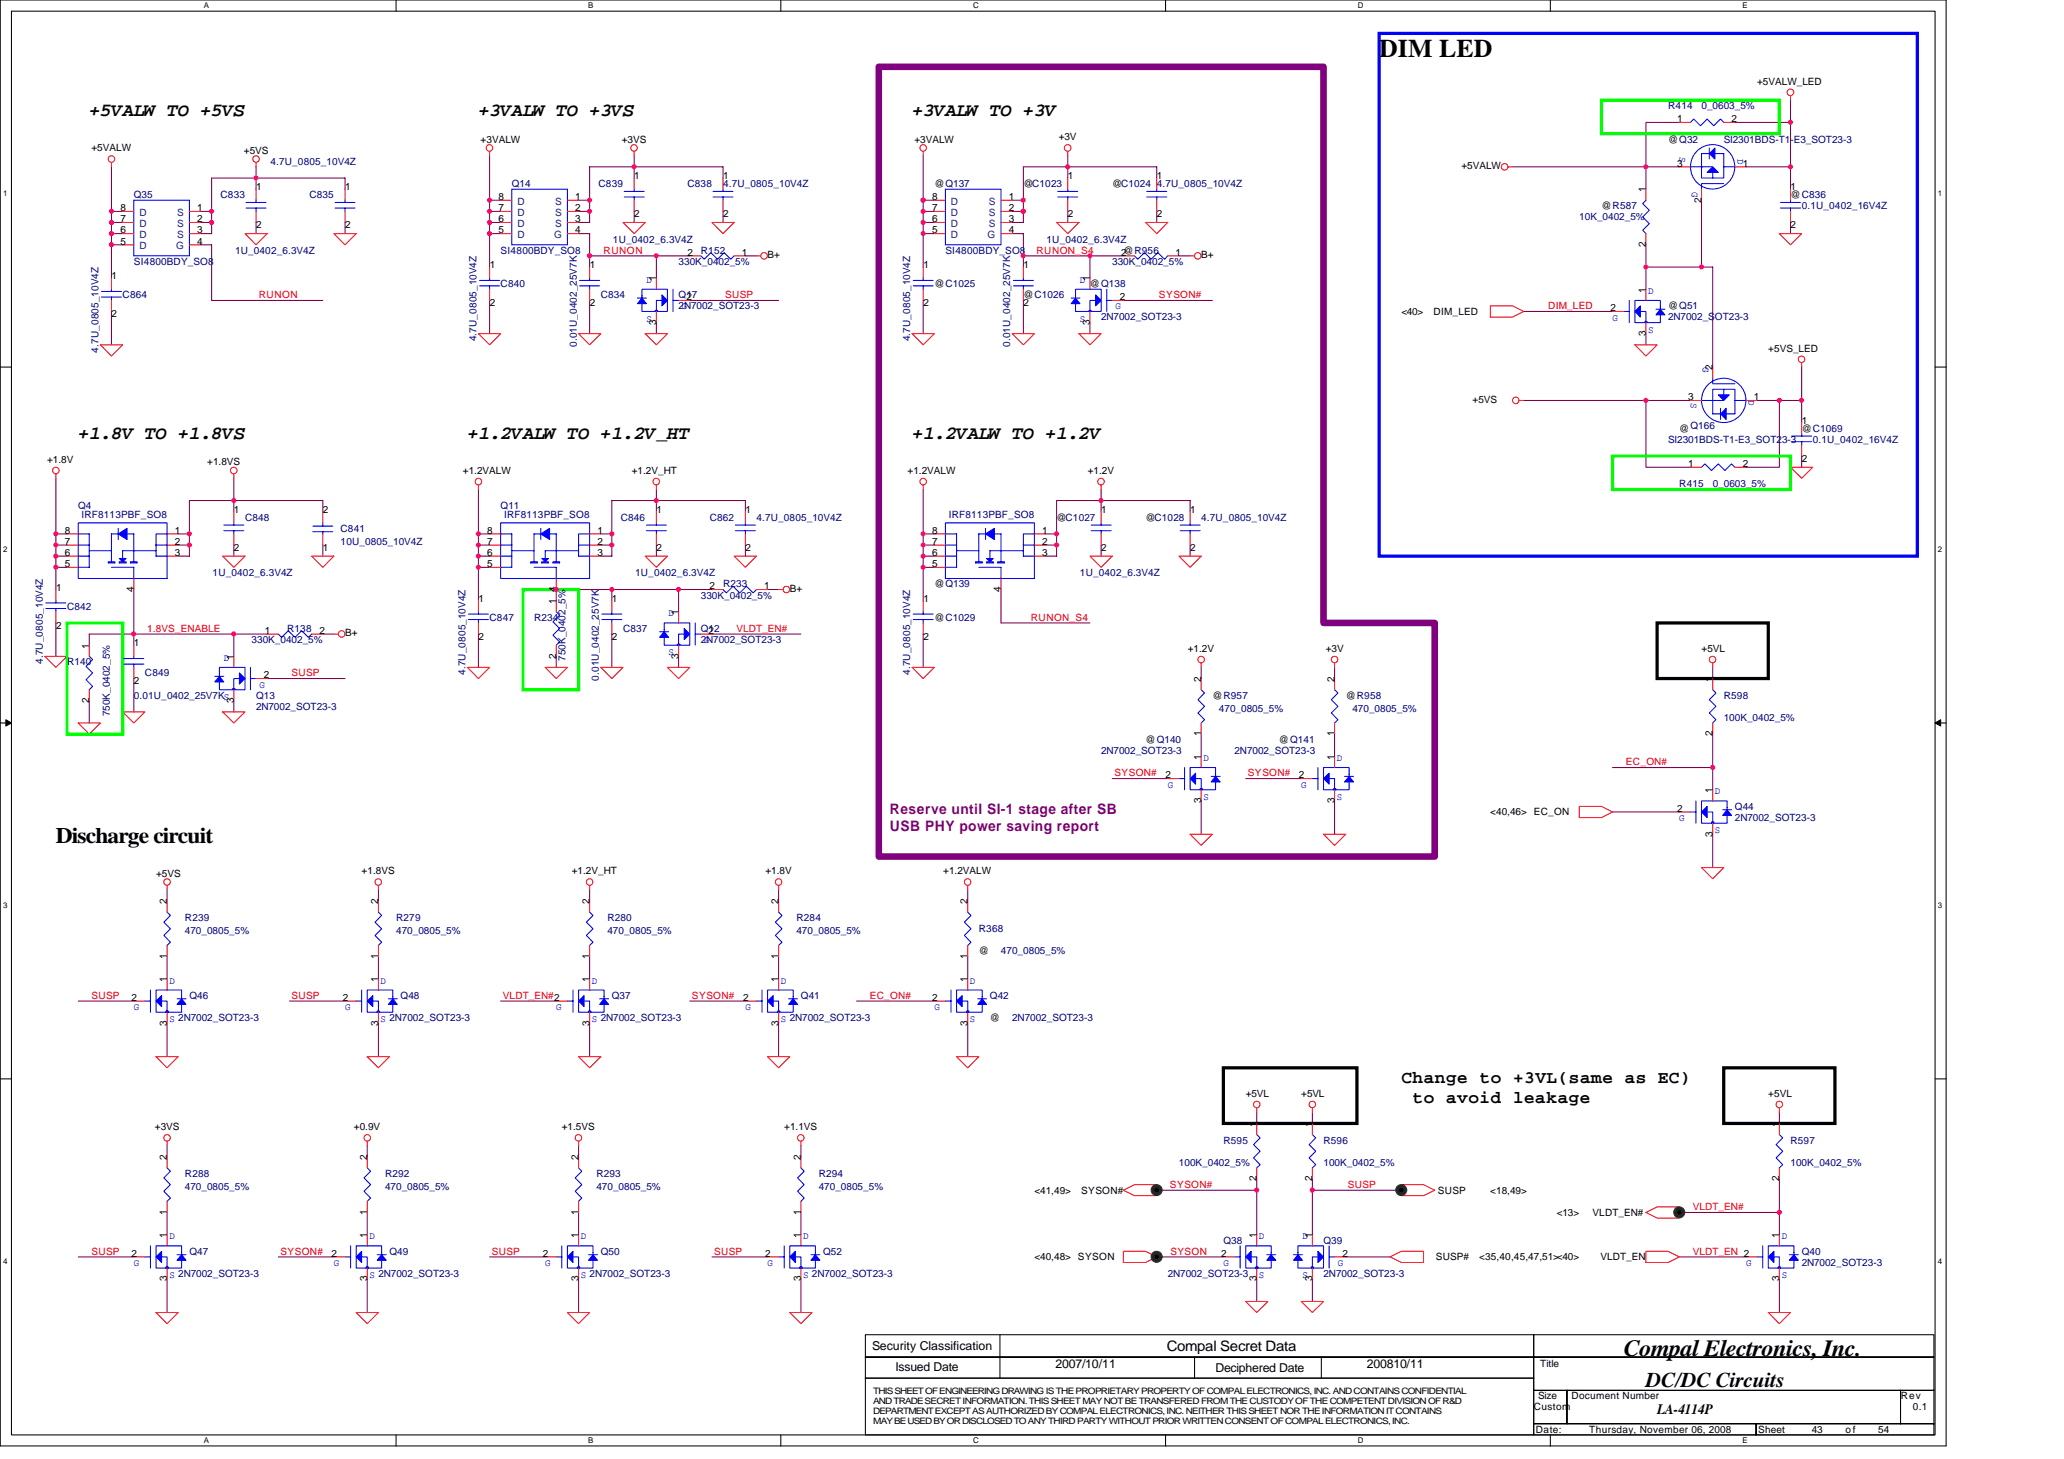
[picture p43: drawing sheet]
<svg xmlns="http://www.w3.org/2000/svg" width="297mm" height="210mm" viewBox="0 0 297 210" stroke-linecap="round" stroke-linejoin="round" font-family="sans-serif">
<defs><g id="words">
<text font-size="3.7" x="198.5" y="8.1">DIM LED</text>
<text font-size="3.3" x="233.7" y="195.1">Compal Electronics, Inc.</text>
<text font-size="3.2" x="8" y="121.3">Discharge circuit</text>
<text font-size="3" x="236.9" y="199.6">DC/DC Circuits</text>
<g font-size="2.7">
<text x="12.8" y="16.7">+5VALW TO +5VS</text>
<text x="68.9" y="16.7">+3VALW TO +3VS</text>
<text x="131.3" y="16.7">+3VALW TO +3V</text>
<text x="11.3" y="63.1">+1.8V TO +1.8VS</text>
<text x="67.3" y="63.1">+1.2VALW TO +1.2V_HT</text>
<text x="131.3" y="63.1">+1.2VALW TO +1.2V</text>
</g>
<g font-size="2.5">
<text x="201.7" y="155.8">Change to +3VL(same as EC)</text>
<text x="203.3" y="158.7">to avoid leakage</text>
</g>
<g font-size="2.1" fill="#800080">
<text x="128.1" y="117.2">Reserve until SI-1 stage after SB</text>
<text x="128.1" y="119.6">USB PHY power saving report</text>
</g>
<g font-size="2.1">
<text x="167.9" y="194.4">Compal Secret Data</text>
<text x="238.5" y="203.5">LA-4114P</text>
</g>
<g font-size="1.8">
<text x="125.5" y="194.2">Security Classification</text>
<text x="128.9" y="197.3">Issued Date</text>
<text x="151.9" y="196.8">2007/10/11</text>
<text x="174.9" y="197.4">Deciphered Date</text>
<text x="196.7" y="196.8">200810/11</text>
</g>
<g font-size="1.4" fill="#000080">
<text x="240.1" y="15.7">R414</text>
<text x="244.9" y="15.7">0_0603_5%</text>
<text x="38.9" y="23.7">4.7U_0805_10V4Z</text>
<text x="248.1" y="20.5">SI2301BDS-T1-E3_SOT23-3</text>
<text x="19.3" y="28.5">Q35</text>
<text x="31.7" y="28.5">C833</text>
<text x="44.5" y="28.5">C835</text>
<text x="73.7" y="26.9">Q14</text>
<text x="86.1" y="26.9">C839</text>
<text x="98.9" y="26.9">C838</text>
<text x="104.1" y="26.9">4.7U_0805_10V4Z</text>
<text x="88.2" y="34.9">1U_0402_6.3V4Z</text>
<text x="150.6" y="34.9">1U_0402_6.3V4Z</text>
<text x="227.3" y="31.7">10K_0402_5%</text>
<text x="259.3" y="30.1">0.1U_0402_16V4Z</text>
<text x="19.3" y="38.1">SI4800BDY_SO8</text>
<text x="33.8" y="36.5">1U_0402_6.3V4Z</text>
<text x="72" y="36.5">SI4800BDY_SO8</text>
<text x="72" y="41.3">C840</text>
<text x="97.7" y="38.1">330K_0402_5%</text>
<text x="100.9" y="36.5">R152</text>
<text x="136.1" y="36.5">SI4800BDY_SO8</text>
<text x="160.1" y="38.1">330K_0402_5%</text>
<text x="17.6" y="42.9">C864</text>
<text x="86.5" y="42.9">C834</text>
<text x="97.7" y="42.9">Q17</text>
<text x="97.7" y="44.5">2N7002_SOT23-3</text>
<text x="158.5" y="46.1">2N7002_SOT23-3</text>
<text x="240.1" y="46.1">2N7002_SOT23-3</text>
<text x="14.2" y="50.7" transform="rotate(-90 14.2 50.7)">4.7U_0805_10V4Z</text>
<text x="68.6" y="49.1" transform="rotate(-90 68.6 49.1)">4.7U_0805_10V4Z</text>
<text x="83" y="49.9" transform="rotate(-90 83 49.9)">0.01U_0402_25V7K</text>
<text x="131" y="49.1" transform="rotate(-90 131 49.1)">4.7U_0805_10V4Z</text>
<text x="145.4" y="49.9" transform="rotate(-90 145.4 49.9)">0.01U_0402_25V7K</text>
<text x="240.1" y="63.7">SI2301BDS-T1-E3_SOT23-3</text>
<text x="260.9" y="63.7">0.1U_0402_16V4Z</text>
<text x="241.7" y="70.1">R415</text>
<text x="246.5" y="70.1">0_0603_5%</text>
<text x="11.3" y="73.3">Q4</text>
<text x="11.7" y="74.6">IRF8113PBF_SO8</text>
<text x="35.3" y="74.9">C848</text>
<text x="49" y="76.5">C841</text>
<text x="72" y="73.3">Q11</text>
<text x="72.5" y="74.6">IRF8113PBF_SO8</text>
<text x="89.3" y="74.9">C846</text>
<text x="102.1" y="74.9">C862</text>
<text x="108.9" y="74.9">4.7U_0805_10V4Z</text>
<text x="136.5" y="74.6">IRF8113PBF_SO8</text>
<text x="172.9" y="74.9">4.7U_0805_10V4Z</text>
<text x="30.6" y="82.9">1U_0402_6.3V4Z</text>
<text x="49" y="78.4">10U_0805_10V4Z</text>
<text x="91.4" y="82.9">1U_0402_6.3V4Z</text>
<text x="155.4" y="82.9">1U_0402_6.3V4Z</text>
<text x="9.6" y="87.7">C842</text>
<text x="70.5" y="89.3">C847</text>
<text x="76.9" y="89.3">R234</text>
<text x="100.9" y="86.1">330K_0402_5%</text>
<text x="104.1" y="84.5">R233</text>
<text x="6.2" y="95.5" transform="rotate(-90 6.2 95.5)">4.7U_0805_10V4Z</text>
<text x="9.6" y="95.7">R140</text>
<text x="36.2" y="92.5">330K_0402_5%</text>
<text x="41.3" y="90.9">R138</text>
<text x="81.4" y="95.1" transform="rotate(-90 81.4 95.1)">750K_0402_5%</text>
<text x="89.7" y="90.9">C837</text>
<text x="100.9" y="90.9">Q12</text>
<text x="100.9" y="92.5">2N7002_SOT23-3</text>
<text x="19.3" y="100.5">0.01U_0402_25V7KS</text>
<text x="20.8" y="97.3">C849</text>
<text x="36.8" y="100.5">Q13</text>
<text x="67" y="97.1" transform="rotate(-90 67 97.1)">4.7U_0805_10V4Z</text>
<text x="86.2" y="97.9" transform="rotate(-90 86.2 97.9)">0.01U_0402_25V7K</text>
<text x="131" y="97.1" transform="rotate(-90 131 97.1)">4.7U_0805_10V4Z</text>
<text x="248.1" y="100.5">R598</text>
<text x="15.8" y="103.1" transform="rotate(-90 15.8 103.1)">750K_0402_5%</text>
<text x="36.8" y="102.1">2N7002_SOT23-3</text>
<text x="175.4" y="102.4">470_0805_5%</text>
<text x="194.6" y="102.4">470_0805_5%</text>
<text x="248.1" y="103.7">100K_0402_5%</text>
<text x="158.5" y="108.5">2N7002_SOT23-3</text>
<text x="177.7" y="108.5">2N7002_SOT23-3</text>
<text x="249.7" y="116.5">Q44</text>
<text x="249.7" y="118.1">2N7002_SOT23-3</text>
<text x="26.6" y="132.5">R239</text>
<text x="26.6" y="134.4">470_0805_5%</text>
<text x="57" y="132.5">R279</text>
<text x="57" y="134.4">470_0805_5%</text>
<text x="87.4" y="132.5">R280</text>
<text x="87.4" y="134.4">470_0805_5%</text>
<text x="114.6" y="132.5">R284</text>
<text x="114.6" y="134.4">470_0805_5%</text>
<text x="140.9" y="134.1">R368</text>
<text x="144.1" y="137.3">470_0805_5%</text>
<text x="27.3" y="143.7">Q46</text>
<text x="57.7" y="143.7">Q48</text>
<text x="88" y="143.7">Q37</text>
<text x="115.3" y="143.7">Q41</text>
<text x="142.5" y="143.7">Q42</text>
<text x="145.7" y="146.9">2N7002_SOT23-3</text>
<text x="169.7" y="167.7">100K_0402_5%</text>
<text x="176.1" y="164.5">R595</text>
<text x="190.5" y="164.5">R596</text>
<text x="190.5" y="167.7">100K_0402_5%</text>
<text x="257.7" y="164.5">R597</text>
<text x="257.7" y="167.7">100K_0402_5%</text>
<text x="26.6" y="169.3">R288</text>
<text x="26.6" y="171.2">470_0805_5%</text>
<text x="55.4" y="169.3">R292</text>
<text x="55.4" y="171.2">470_0805_5%</text>
<text x="85.8" y="169.3">R293</text>
<text x="85.8" y="171.2">470_0805_5%</text>
<text x="117.8" y="169.3">R294</text>
<text x="117.8" y="171.2">470_0805_5%</text>
<text x="176.1" y="178.9">Q38</text>
<text x="190.5" y="178.9">Q39</text>
<text x="27.3" y="180.5">Q47</text>
<text x="56" y="180.5">Q49</text>
<text x="86.5" y="180.5">Q50</text>
<text x="118.5" y="180.5">Q52</text>
<text x="168.1" y="183.7">2N7002_SOT23-3</text>
<text x="190.5" y="183.7">2N7002_SOT23-3</text>
<text x="259.3" y="180.5">Q40</text>
<text x="259.3" y="182.1">2N7002_SOT23-3</text>
</g>
<g font-size="1.4">
<text x="241.4" y="17.6">1</text>
<text x="249.2" y="17.6">2</text>
<text x="252.9" y="12.2">+5VALW_LED</text>
<text x="13.2" y="21.8">+5VALW</text>
<text x="35.1" y="22.1">+5VS</text>
<text x="69.2" y="20.5">+3VALW</text>
<text x="89.5" y="20.5">+3VS</text>
<text x="131.6" y="20.5">+3VALW</text>
<text x="152.4" y="20.2">+3V</text>
<text x="240.1" y="20.5">@Q32</text>
<text x="241.4" y="24">3</text>
<text x="250.8" y="24">1</text>
<text x="36.9" y="27.4">1</text>
<text x="49.7" y="27.4">1</text>
<text x="71.7" y="28.8">8</text>
<text x="82.8" y="28.8">1</text>
<text x="91.3" y="25.8">1</text>
<text x="104.1" y="25.8">1</text>
<text x="134.1" y="28.8">8</text>
<text x="134.5" y="26.9">@Q137</text>
<text x="145.2" y="28.8">1</text>
<text x="147.3" y="26.9">@C1023</text>
<text x="153.7" y="25.8">1</text>
<text x="160.1" y="26.9">@C1024 4.7U_0805_10V4Z</text>
<text x="166.5" y="25.8">1</text>
<text x="210.3" y="24.3">+5VALW</text>
<text x="236.9" y="27.7" transform="rotate(-90 236.9 27.7)">1</text>
<text x="244.9" y="29.1" transform="rotate(-90 244.9 29.1)">2</text>
<text x="257.7" y="28.5">@C836</text>
<text x="257.7" y="27.4">1</text>
<text x="17.3" y="30.4">8</text>
<text x="17.3" y="32">7</text>
<text x="17.3" y="33.6">6</text>
<text x="17.3" y="35.2">5</text>
<text x="28.4" y="30.4">1</text>
<text x="28.4" y="32">2</text>
<text x="28.4" y="33.6">3</text>
<text x="28.4" y="35.2">4</text>
<text x="36.9" y="32.8">2</text>
<text x="49.7" y="32.8">2</text>
<text x="71.7" y="30.4">7</text>
<text x="71.7" y="32">6</text>
<text x="71.7" y="33.6">5</text>
<text x="82.8" y="30.4">2</text>
<text x="82.8" y="32">3</text>
<text x="82.8" y="33.6">4</text>
<text x="91.3" y="31.2">2</text>
<text x="104.1" y="31.2">2</text>
<text x="134.1" y="30.4">7</text>
<text x="134.1" y="32">6</text>
<text x="134.1" y="33.6">5</text>
<text x="145.2" y="33.6">4</text>
<text x="145.2" y="30.4">2</text>
<text x="145.2" y="32">3</text>
<text x="153.7" y="31.2">2</text>
<text x="166.5" y="31.2">2</text>
<text x="230.5" y="30.1">@R587</text>
<text x="236.9" y="35.5" transform="rotate(-90 236.9 35.5)">2</text>
<text x="257.7" y="32.8">2</text>
<text x="16.1" y="40.2">1</text>
<text x="70.5" y="38.6">1</text>
<text x="84.9" y="38.6">1</text>
<text x="94.4" y="40.5" transform="rotate(-90 94.4 40.5)">1</text>
<text x="98.9" y="36.8">2</text>
<text x="106.8" y="36.8">1</text>
<text x="110.5" y="37.1">B+</text>
<text x="132.9" y="38.6">1</text>
<text x="134.5" y="41.3">@C1025</text>
<text x="147.3" y="38.6">1</text>
<text x="156.8" y="40.5" transform="rotate(-90 156.8 40.5)">1</text>
<text x="156.9" y="41.3">@Q138</text>
<text x="161.4" y="36.8">2@R956</text>
<text x="169.2" y="36.8">1</text>
<text x="172.9" y="37.1">B+</text>
<text x="16.1" y="45.6">2</text>
<text x="70.5" y="44">2</text>
<text x="84.9" y="44">2</text>
<text x="94.4" y="46.7" transform="rotate(-90 94.4 46.7)">3</text>
<text x="98.8" y="43.2">2</text>
<text x="132.9" y="44">2</text>
<text x="147.3" y="42.9">@C1026</text>
<text x="147.3" y="44">2</text>
<text x="156.8" y="46.7" transform="rotate(-90 156.8 46.7)">3</text>
<text x="161.2" y="43.2">2</text>
<text x="201.7" y="45.3">&lt;40&gt;</text>
<text x="206.3" y="45.3">DIM_LED</text>
<text x="231.8" y="44.8">2</text>
<text x="236.9" y="42.1" transform="rotate(-90 236.9 42.1)">1</text>
<text x="240.1" y="44.5">@Q51</text>
<text x="236.9" y="48.3" transform="rotate(-90 236.9 48.3)">3</text>
<text x="246.5" y="53.3" transform="rotate(-90 246.5 53.3)">2</text>
<text x="254.5" y="50.6">+5VS_LED</text>
<text x="211.9" y="58">+5VS</text>
<text x="242.9" y="57.6">3</text>
<text x="252.4" y="57.6">1</text>
<text x="241.7" y="62.1">@Q166</text>
<text x="259.3" y="62.1">@C1069</text>
<text x="259.3" y="61">1</text>
<text x="6.8" y="66.6">+1.8V</text>
<text x="29.8" y="66.9">+1.8VS</text>
<text x="66.6" y="68.2">+1.2VALW</text>
<text x="90.9" y="68.2">+1.2V_HT</text>
<text x="130.6" y="68.2">+1.2VALW</text>
<text x="156.5" y="68.2">+1.2V</text>
<text x="242.9" y="67.2">1</text>
<text x="250.8" y="67.2">2</text>
<text x="259.3" y="66.4">2</text>
<text x="9.3" y="76.8">8</text>
<text x="25.2" y="76.8">1</text>
<text x="33.7" y="73.8">1</text>
<text x="46.5" y="73.8">2</text>
<text x="70.1" y="76.8">8</text>
<text x="86" y="76.8">1</text>
<text x="94.5" y="73.8">1</text>
<text x="107.3" y="73.8">1</text>
<text x="134.1" y="76.8">8</text>
<text x="150" y="76.8">1</text>
<text x="152.1" y="74.9">@C1027</text>
<text x="158.5" y="73.8">1</text>
<text x="164.9" y="74.9">@C1028</text>
<text x="171.3" y="73.8">1</text>
<text x="9.3" y="80">6</text>
<text x="9.3" y="81.6">5</text>
<text x="9.3" y="78.4">7</text>
<text x="25.2" y="80">3</text>
<text x="25.2" y="78.4">2</text>
<text x="33.7" y="79.2">2</text>
<text x="46.5" y="79.2">1</text>
<text x="70.1" y="80">6</text>
<text x="70.1" y="81.6">5</text>
<text x="70.1" y="78.4">7</text>
<text x="86" y="80">3</text>
<text x="86" y="78.4">2</text>
<text x="94.5" y="79.2">2</text>
<text x="107.3" y="79.2">2</text>
<text x="134.1" y="80">6</text>
<text x="134.1" y="81.6">5</text>
<text x="134.1" y="78.4">7</text>
<text x="150" y="80">3</text>
<text x="150" y="78.4">2</text>
<text x="158.5" y="79.2">2</text>
<text x="171.3" y="79.2">2</text>
<text x="8.1" y="85">1</text>
<text x="19.2" y="85.2" transform="rotate(-90 19.2 85.2)">4</text>
<text x="68.9" y="86.6">1</text>
<text x="80" y="86.9" transform="rotate(-90 80 86.9)">1</text>
<text x="80" y="85.2" transform="rotate(-90 80 85.2)">4</text>
<text x="88.1" y="86.6">1</text>
<text x="97.6" y="88.5" transform="rotate(-90 97.6 88.5)">1</text>
<text x="102.1" y="84.8">2</text>
<text x="110" y="84.8">1</text>
<text x="113.7" y="85.2">B+</text>
<text x="132.9" y="86.6">1</text>
<text x="134.5" y="84.5">@Q139</text>
<text x="134.5" y="89.3">@C1029</text>
<text x="144" y="85.2" transform="rotate(-90 144 85.2)">4</text>
<text x="8.1" y="90.4">2</text>
<text x="12.8" y="93.3" transform="rotate(-90 12.8 93.3)">1</text>
<text x="19.3" y="93">1</text>
<text x="33.6" y="94.9" transform="rotate(-90 33.6 94.9)">1</text>
<text x="38.1" y="91.2">1</text>
<text x="46" y="91.2">2</text>
<text x="49.7" y="91.5">B+</text>
<text x="68.9" y="92">2</text>
<text x="80" y="94.7" transform="rotate(-90 80 94.7)">2</text>
<text x="88.1" y="92">2</text>
<text x="97.6" y="94.7" transform="rotate(-90 97.6 94.7)">3</text>
<text x="102" y="91.2">2</text>
<text x="132.9" y="92">2</text>
<text x="170.9" y="93.8">+1.2V</text>
<text x="190.8" y="93.8">+3V</text>
<text x="244.9" y="93.8">+5VL</text>
<text x="12.8" y="101.2" transform="rotate(-90 12.8 101.2)">2</text>
<text x="19.3" y="98.4">2</text>
<text x="33.6" y="101.2" transform="rotate(-90 33.6 101.2)">3</text>
<text x="38" y="97.6">2</text>
<text x="172.8" y="98.1" transform="rotate(-90 172.8 98.1)">2</text>
<text x="174.5" y="100.5">@R957</text>
<text x="192" y="98.1" transform="rotate(-90 192 98.1)">2</text>
<text x="193.7" y="100.5">@R958</text>
<text x="246.5" y="98.1" transform="rotate(-90 246.5 98.1)">1</text>
<text x="164.9" y="106.9">@Q140</text>
<text x="172.8" y="105.9" transform="rotate(-90 172.8 105.9)">1</text>
<text x="184.1" y="106.9">@Q141</text>
<text x="192" y="105.9" transform="rotate(-90 192 105.9)">1</text>
<text x="246.5" y="105.9" transform="rotate(-90 246.5 105.9)">2</text>
<text x="167.7" y="112">2</text>
<text x="172.8" y="109.3" transform="rotate(-90 172.8 109.3)">1</text>
<text x="186.9" y="112">2</text>
<text x="192" y="109.3" transform="rotate(-90 192 109.3)">1</text>
<text x="172.8" y="115.5" transform="rotate(-90 172.8 115.5)">3</text>
<text x="192" y="115.5" transform="rotate(-90 192 115.5)">3</text>
<text x="214.5" y="117.3">&lt;40,46&gt; EC_ON</text>
<text x="241.4" y="116.8">2</text>
<text x="246.5" y="114.1" transform="rotate(-90 246.5 114.1)">1</text>
<text x="52" y="125.8">+1.8VS</text>
<text x="82.3" y="125.8">+1.2V_HT</text>
<text x="110.1" y="125.8">+1.8V</text>
<text x="135.7" y="125.8">+1.2VALW</text>
<text x="246.5" y="120.4" transform="rotate(-90 246.5 120.4)">3</text>
<text x="22.5" y="126.1">+5VS</text>
<text x="24" y="130.1" transform="rotate(-90 24 130.1)">2</text>
<text x="54.4" y="130.1" transform="rotate(-90 54.4 130.1)">2</text>
<text x="84.8" y="130.1" transform="rotate(-90 84.8 130.1)">2</text>
<text x="112" y="130.1" transform="rotate(-90 112 130.1)">2</text>
<text x="139.3" y="130.1" transform="rotate(-90 139.3 130.1)">2</text>
<text x="24" y="137.9" transform="rotate(-90 24 137.9)">1</text>
<text x="54.4" y="137.9" transform="rotate(-90 54.4 137.9)">1</text>
<text x="84.8" y="137.9" transform="rotate(-90 84.8 137.9)">1</text>
<text x="112" y="137.9" transform="rotate(-90 112 137.9)">1</text>
<text x="139.3" y="137.9" transform="rotate(-90 139.3 137.9)">1</text>
<text x="140.9" y="137.3">@</text>
<text x="18.9" y="144">2</text>
<text x="24" y="141.3" transform="rotate(-90 24 141.3)">1</text>
<text x="49.3" y="144">2</text>
<text x="54.4" y="141.3" transform="rotate(-90 54.4 141.3)">1</text>
<text x="84.8" y="141.3" transform="rotate(-90 84.8 141.3)">1</text>
<text x="106.9" y="144">2</text>
<text x="112" y="141.3" transform="rotate(-90 112 141.3)">1</text>
<text x="134.1" y="144">2</text>
<text x="139.3" y="141.3" transform="rotate(-90 139.3 141.3)">1</text>
<text x="24" y="147.6" transform="rotate(-90 24 147.6)">3</text>
<text x="54.4" y="147.6" transform="rotate(-90 54.4 147.6)">3</text>
<text x="84.8" y="147.6" transform="rotate(-90 84.8 147.6)">3</text>
<text x="112" y="147.6" transform="rotate(-90 112 147.6)">3</text>
<text x="139.3" y="147.6" transform="rotate(-90 139.3 147.6)">3</text>
<text x="142.5" y="146.9">@</text>
<text x="179.3" y="157.8">+5VL</text>
<text x="187.3" y="157.8">+5VL</text>
<text x="254.5" y="157.8">+5VL</text>
<text x="22.3" y="162.6">+3VS</text>
<text x="24" y="166.9" transform="rotate(-90 24 166.9)">2</text>
<text x="50.9" y="162.6">+0.9V</text>
<text x="52.8" y="166.9" transform="rotate(-90 52.8 166.9)">2</text>
<text x="80.9" y="162.6">+1.5VS</text>
<text x="83.2" y="166.9" transform="rotate(-90 83.2 166.9)">2</text>
<text x="112.9" y="162.6">+1.1VS</text>
<text x="115.2" y="166.9" transform="rotate(-90 115.2 166.9)">2</text>
<text x="180.8" y="162.1" transform="rotate(-90 180.8 162.1)">1</text>
<text x="188.8" y="162.1" transform="rotate(-90 188.8 162.1)">1</text>
<text x="256" y="162.1" transform="rotate(-90 256 162.1)">1</text>
<text x="148.9" y="171.7">&lt;41,49&gt;</text>
<text x="155.6" y="171.7">SYSON#</text>
<text x="180.8" y="169.9" transform="rotate(-90 180.8 169.9)">2</text>
<text x="188.8" y="169.9" transform="rotate(-90 188.8 169.9)">2</text>
<text x="206.9" y="171.7">SUSP</text>
<text x="214.5" y="171.7">&lt;18,49&gt;</text>
<text x="256" y="169.9" transform="rotate(-90 256 169.9)">2</text>
<text x="24" y="178.1" transform="rotate(-90 24 178.1)">1</text>
<text x="24" y="174.8" transform="rotate(-90 24 174.8)">1</text>
<text x="52.8" y="178.1" transform="rotate(-90 52.8 178.1)">1</text>
<text x="52.8" y="174.8" transform="rotate(-90 52.8 174.8)">1</text>
<text x="83.2" y="178.1" transform="rotate(-90 83.2 178.1)">1</text>
<text x="83.2" y="174.8" transform="rotate(-90 83.2 174.8)">1</text>
<text x="115.2" y="178.1" transform="rotate(-90 115.2 178.1)">1</text>
<text x="115.2" y="174.8" transform="rotate(-90 115.2 174.8)">1</text>
<text x="180.8" y="178.1" transform="rotate(-90 180.8 178.1)">1</text>
<text x="188.8" y="178.1" transform="rotate(-90 188.8 178.1)">1</text>
<text x="224.1" y="174.9">&lt;13&gt;</text>
<text x="229.2" y="174.9">VLDT_EN#</text>
<text x="256" y="178.1" transform="rotate(-90 256 178.1)">1</text>
<text x="18.9" y="180.8">2</text>
<text x="24" y="184.4" transform="rotate(-90 24 184.4)">3</text>
<text x="47.7" y="180.8">2</text>
<text x="52.8" y="184.4" transform="rotate(-90 52.8 184.4)">3</text>
<text x="78.1" y="180.8">2</text>
<text x="83.2" y="184.4" transform="rotate(-90 83.2 184.4)">3</text>
<text x="110.1" y="180.8">2</text>
<text x="115.2" y="184.4" transform="rotate(-90 115.2 184.4)">3</text>
<text x="148.9" y="181.3">&lt;40,48&gt; SYSON</text>
<text x="175.7" y="180.8">2</text>
<text x="180.8" y="184.4" transform="rotate(-90 180.8 184.4)">3</text>
<text x="188.8" y="184.4" transform="rotate(-90 188.8 184.4)">3</text>
<text x="193.2" y="180.8">2</text>
<text x="206.6" y="181.3">SUSP#</text>
<text x="212.9" y="181.3">&lt;35,40,45,47,51&gt;&lt;40&gt;</text>
<text x="230.3" y="181.3">VLDT_EN</text>
<text x="256" y="184.4" transform="rotate(-90 256 184.4)">3</text>
<text x="221.7" y="196.7">Title</text>
<text x="220.7" y="202.9">Custom</text>
<text x="221.4" y="201.3">Size</text>
<text x="226.2" y="201.3">Document Number</text>
<text x="273.6" y="201.3">Rev</text>
<text x="275.3" y="202.9">0.1</text>
<text x="221" y="206.1">Date:</text>
<text x="228.7" y="206.1">Thursday, November 06, 2008</text>
<text x="253" y="206.1">Sheet</text>
<text x="260.7" y="206.1">43</text>
<text x="265.6" y="206.1">of</text>
<text x="270.3" y="206.1">54</text>
</g>
<g font-size="1.4" fill="#00f">
<text x="241.7" y="22.6" transform="rotate(90 241.7 22.6)">S</text>
<text x="250.1" y="22.9" transform="rotate(90 250.1 22.9)">D</text>
<text x="243.5" y="27.7" transform="rotate(90 243.5 27.7)">G</text>
<text x="93" y="40.7">D</text>
<text x="155.4" y="40.7">D</text>
<text x="93" y="46.3">S</text>
<text x="98.1" y="44.5">G</text>
<text x="155.4" y="46.3">S</text>
<text x="160.5" y="44.5">G</text>
<text x="232.1" y="46.1">G</text>
<text x="237.2" y="42.3">D</text>
<text x="237.2" y="47.9">S</text>
<text x="245.1" y="52.8" transform="rotate(90 245.1 52.8)">G</text>
<text x="243.3" y="57.9" transform="rotate(90 243.3 57.9)">S</text>
<text x="251.6" y="57.6" transform="rotate(90 251.6 57.6)">D</text>
<text x="96.2" y="88.7">D</text>
<text x="32.2" y="95.1">D</text>
<text x="96.2" y="94.3">S</text>
<text x="101.3" y="92.5">G</text>
<text x="37.3" y="98.9">G</text>
<text x="168.1" y="113.3">G</text>
<text x="173.2" y="109.5">D</text>
<text x="187.3" y="113.3">G</text>
<text x="192.4" y="109.5">D</text>
<text x="173.2" y="115.1">S</text>
<text x="192.4" y="115.1">S</text>
<text x="241.7" y="118.1">G</text>
<text x="246.8" y="114.3">D</text>
<text x="246.8" y="119.9">S</text>
<text x="24.4" y="141.5">D</text>
<text x="54.8" y="141.5">D</text>
<text x="85.2" y="141.5">D</text>
<text x="112.4" y="141.5">D</text>
<text x="139.6" y="141.5">D</text>
<text x="19.3" y="145.3">G</text>
<text x="24.4" y="147.1">S 2N7002_SOT23-3</text>
<text x="49.7" y="145.3">G</text>
<text x="54.8" y="147.1">S 2N7002_SOT23-3</text>
<text x="80" y="145.3">G</text>
<text x="85.2" y="147.1">S 2N7002_SOT23-3</text>
<text x="107.3" y="145.3">G</text>
<text x="112.4" y="147.1">S 2N7002_SOT23-3</text>
<text x="134.5" y="145.3">G</text>
<text x="139.6" y="147.1">S</text>
<text x="24.4" y="178.3">D</text>
<text x="53.2" y="178.3">D</text>
<text x="83.6" y="178.3">D</text>
<text x="115.6" y="178.3">D</text>
<text x="181.2" y="178.3">D</text>
<text x="187.4" y="178.3">D</text>
<text x="256.4" y="178.3">D</text>
<text x="19.3" y="182.1">G</text>
<text x="24.4" y="183.9">S 2N7002_SOT23-3</text>
<text x="48" y="182.1">G</text>
<text x="53.2" y="183.9">S 2N7002_SOT23-3</text>
<text x="78.5" y="182.1">G</text>
<text x="83.6" y="183.9">S 2N7002_SOT23-3</text>
<text x="110.5" y="182.1">G</text>
<text x="115.6" y="183.9">S 2N7002_SOT23-3</text>
<text x="176.1" y="182.1">G</text>
<text x="181.2" y="183.9">S</text>
<text x="187.4" y="183.9">S</text>
<text x="192.5" y="182.1">G</text>
<text x="251.3" y="182.1">G</text>
<text x="256.4" y="183.9">S</text>
</g>
<g font-size="1.4" fill="#004080">
<text x="74.5" y="29.5">D</text>
<text x="79.9" y="29.5">S</text>
<text x="136.9" y="29.5">D</text>
<text x="142.3" y="29.5">S</text>
<text x="20.1" y="31.1">D</text>
<text x="20.1" y="32.7">D</text>
<text x="20.1" y="34.3">D</text>
<text x="20.1" y="35.9">D</text>
<text x="25.3" y="35.9">G</text>
<text x="25.5" y="31.1">S</text>
<text x="25.5" y="32.7">S</text>
<text x="25.5" y="34.3">S</text>
<text x="74.5" y="31.1">D</text>
<text x="74.5" y="32.7">D</text>
<text x="74.5" y="34.3">D</text>
<text x="79.7" y="34.3">G</text>
<text x="79.9" y="31.1">S</text>
<text x="79.9" y="32.7">S</text>
<text x="136.9" y="31.1">D</text>
<text x="136.9" y="32.7">D</text>
<text x="136.9" y="34.3">D</text>
<text x="142.1" y="34.3">G</text>
<text x="142.3" y="31.1">S</text>
<text x="142.3" y="32.7">S</text>
</g>
<g font-size="1.4" fill="#f00">
<text x="86.9" y="36.5">RUNON</text>
<text x="149.2" y="36.5">RUNON_S4</text>
<text x="37.2" y="42.9">RUNON</text>
<text x="104.4" y="42.9">SUSP</text>
<text x="166.8" y="42.9">SYSON#</text>
<text x="222.8" y="44.5">DIM_LED</text>
<text x="148.4" y="89.3">RUNON_S4</text>
<text x="21.2" y="90.9">1.8VS_ENABLE</text>
<text x="106" y="90.9">VLDT_EN#</text>
<text x="42" y="97.3">SUSP</text>
<text x="160.4" y="111.7">SYSON#</text>
<text x="179.6" y="111.7">SYSON#</text>
<text x="234" y="110.1">EC_ON#</text>
<text x="13.2" y="143.7">SUSP</text>
<text x="42" y="143.7">SUSP</text>
<text x="72.4" y="143.7">VLDT_EN#2</text>
<text x="99.6" y="143.7">SYSON#</text>
<text x="125.2" y="143.7">EC_ON#</text>
<text x="168.4" y="170.9">SYSON#</text>
<text x="194" y="170.9">SUSP</text>
<text x="243.6" y="174.1">VLDT_EN#</text>
<text x="13.2" y="180.5">SUSP</text>
<text x="40.4" y="180.5">SYSON#</text>
<text x="70.8" y="180.5">SUSP</text>
<text x="102.8" y="180.5">SUSP</text>
<text x="168.4" y="180.5">SYSON</text>
<text x="243.6" y="180.5">VLDT_EN 2</text>
</g>
<g font-size="1.3">
<text x="125.7" y="200.5">THIS SHEET OF ENGINEERING DRAWING IS THE PROPRIETARY PROPERTY OF COMPAL ELECTRONICS, INC. AND CONTAINS CONFIDENTIAL</text>
<text x="125.7" y="202">AND TRADE SECRET INFORMATION. THIS SHEET MAY NOT BE TRANSFERED FROM THE CUSTODY OF THE COMPETENT DIVISION OF R&amp;D</text>
<text x="125.7" y="203.5">DEPARTMENT EXCEPT AS AUTHORIZED BY COMPAL ELECTRONICS, INC. NEITHER THIS SHEET NOR THE INFORMATION IT CONTAINS</text>
<text x="125.7" y="204.9">MAY BE USED BY OR DISCLOSED TO ANY THIRD PARTY WITHOUT PRIOR WRITTEN CONSENT OF COMPAL ELECTRONICS, INC.</text>
</g>
<g font-size="1.1">
<text x="29.3" y="1.2">A</text>
<text x="84.7" y="1.2">B</text>
<text x="140" y="1.2">C</text>
<text x="195.4" y="1.2">D</text>
<text x="250.8" y="1.2">E</text>
<text x=".4" y="28.2">1</text>
<text x="278.9" y="28.2">1</text>
<text x=".4" y="79.4">2</text>
<text x="278.9" y="79.4">2</text>
<text x=".4" y="130.6">3</text>
<text x="278.9" y="130.6">3</text>
<text x=".4" y="181.8">4</text>
<text x="278.9" y="181.8">4</text>
<text x="29.3" y="207.6">A</text>
<text x="84.7" y="207.6">B</text>
<text x="140" y="207.6">C</text>
<text x="195.4" y="207.6">D</text>
<text x="250.8" y="207.6">E</text>
</g>
</g></defs>
<path d="M0 0h280.1v208h-280.1zM1.6 1.6h276.9v204.8h-276.9z" fill="none" stroke="#000" stroke-width=".15"/>
<g fill="#fff">
<path d="M29.3 .2h.8v1.2h-.8z"/>
<path d="M29.3 206.6h.8v1.3h-.8z"/>
</g>
<path d="M57 0v1.6M57 206.4v1.6" fill="none" stroke="#000" stroke-width=".15"/>
<g fill="#fff">
<path d="M84.7 .2h.7v1.2h-.7z"/>
<path d="M84.7 206.6h.7v1.3h-.7z"/>
</g>
<path d="M112.4 0v1.6M112.4 206.4v1.6" fill="none" stroke="#000" stroke-width=".15"/>
<g fill="#fff">
<path d="M140 .2h.8v1.2h-.8z"/>
<path d="M140 206.6h.8v1.3h-.8z"/>
</g>
<path d="M167.7 0v1.6M167.7 206.4v1.6" fill="none" stroke="#000" stroke-width=".15"/>
<g fill="#fff">
<path d="M195.4 .2h.8v1.2h-.8z"/>
<path d="M195.4 206.6h.8v1.3h-.8z"/>
</g>
<path d="M223.1 0v1.6M223.1 206.4v1.6" fill="none" stroke="#000" stroke-width=".15"/>
<g fill="#fff">
<path d="M250.8 .2h.7v1.2h-.7z"/>
<path d="M250.8 206.6h.7v1.3h-.7z"/>
<path d="M.4 27.2h.7v1.3h-.7z"/>
<path d="M278.9 27.2h.6v1.3h-.6z"/>
<path d="M.4 78.4h.7v1.3h-.7z"/>
<path d="M278.9 78.4h.6v1.3h-.6z"/>
</g>
<path d="M0 52.8h1.6M278.5 52.8h1.6" fill="none" stroke="#000" stroke-width=".15"/>
<g fill="#fff">
<path d="M.4 129.6h.7v1.3h-.7z"/>
<path d="M278.9 129.6h.6v1.3h-.6z"/>
</g>
<path d="M0 104h1.6M278.5 104h1.6" fill="none" stroke="#000" stroke-width=".15"/>
<path d="M.8 103.5l.8 .5-.8 .5zM278.5 104l.8-.5v1z" fill="#000" stroke="#000" stroke-width=".14"/>
<g fill="#fff">
<path d="M.4 180.8h.7v1.3h-.7z"/>
<path d="M278.9 180.8h.6v1.3h-.6z"/>
</g>
<g fill="none" stroke="#000" stroke-width=".15">
<path d="M0 155.2h1.6M278.5 155.2h1.6M124.5 192h96.2v3.2h-96.2zM124.5 195.2h96.2v3.1h-96.2zM124.5 198.3h96.2v8.1h-96.2zM143.9 192v6.3M171.9 195.2v3.1M190.2 195.2v3.1M220.7 192h57.6v3.2h-57.6zM220.7 195.2h57.6v4.8h-57.6zM220.7 200h4.8v4.8h-4.8zM220.7 204.8h32v1.6h-32z"/>
<path d="M225.5 200h48v4.8h-48zM252.7 204.8h25.6v1.6h-25.6zM273.5 200h4.8v4.8h-4.8z"/>
</g>
<g fill="none" stroke="#800040" stroke-width=".15">
<path d="M241.7 17.6h-4.8v9.6M257.7 14.4v3.2h-8M257.7 17.6v9.6M16 24v16M16 33.6h1.6M16 30.4h1.6M16 35.2h1.6M16 32h1.6M28.8 35.2h1.7v8h16M28.8 30.4h1.7M28.8 32h1.7M36.8 24v3.2"/>
<path d="M36.8 32v1.6M49.7 27.2v-1.6h-19.2v8h-1.7M49.7 32v1.6M70.5 33.6h1.5M70.5 30.4h1.5M70.5 32h1.5M70.5 22.4v16M70.5 28.8h1.5M83.3 33.6h1.6v4.8M83.3 30.4h1.6M83.3 28.8h1.6M84.9 36.8h14.4"/>
<path d="M91.3 22.4v3.2M91.3 30.4v1.6M94.5 36.8v3.2M104.1 25.6v-1.6h-19.2v8h-1.6M104.1 30.4v1.6M107.3 36.8h1.6M132.9 33.6h1.6M132.9 30.4h1.6M132.9 32h1.6M132.9 28.8h1.6M132.9 22.4v16M145.7 33.6h1.6v4.8"/>
<path d="M145.7 30.4h1.6M145.7 28.8h1.6M147.3 36.8h14.4M153.7 22.4v3.2M153.7 30.4v1.6M156.9 36.8v3.2M166.5 25.6v-1.6h-19.2v8h-1.6M166.5 30.4v1.6M169.7 36.8h1.6M217.7 24h24M236.9 35.2v3.2h8M236.9 38.4v3.2"/>
<path d="M244.9 38.4h1.6v14.4M244.9 28.8v9.6M251.3 24h6.4M257.7 32v1.6M16 44.8v4.8M70.5 43.2v4.8M84.9 43.2v4.8M94.5 46.4v1.6M99.3 43.2h12.8M132.9 43.2v4.8M147.3 43.2v4.8M156.9 46.4v1.6"/>
<path d="M161.7 43.2h12.8M219.3 57.6h17.6v9.6h6.4M219.3 44.8h12.8M236.9 48v1.6M236.9 57.6h6.4M252.9 57.6h3.2v9.6h-4.8M256.1 57.6h3.2M259.3 52.8v8M8 76.8h1.6M8 78.4h1.6M8 68.8v16M25.7 76.8h1.6"/>
<path d="M25.7 78.4h1.6M33.7 68.8v4.8M33.7 78.4v1.6M46.5 73.6v-1.6h-19.2v8h-1.6M46.5 78.4v1.6M68.9 70.4v16M68.9 76.8h1.6M68.9 78.4h1.6M86.5 76.8h1.6M86.5 78.4h1.6M94.5 70.4v3.2M94.5 78.4v1.6"/>
<path d="M107.3 73.6v-1.6h-19.2v8h-1.6M107.3 78.4v1.6M132.9 76.8h1.6M132.9 78.4h1.6M132.9 70.4v16M150.5 76.8h1.6M150.5 78.4h1.6M158.5 70.4v3.2M158.5 78.4v1.6M171.3 73.6v-1.6h-19.2v8h-1.6M171.3 78.4v1.6M259.3 65.6v1.6"/>
<path d="M8 80h1.6M8 81.6h1.6M8 89.6v4.8M19.3 84.8v8M19.3 97.6v4.8M33.7 91.2v3.2M38.5 91.2h-25.7v1.6M38.5 97.6h11.2M46.5 91.2h1.5M68.9 91.2v4.8M68.9 80h1.6M68.9 81.6h1.6"/>
<path d="M80 94.4v1.6M88.1 84.8v1.6M88.1 91.2v4.8M97.7 84.8v3.2M97.7 94.4v1.6M102.5 84.8h-22.5v1.6M102.5 91.2h12.8M110.5 84.8h1.6M132.9 80h1.6M132.9 81.6h1.6M132.9 91.2v4.8M144.1 84.8v4.8h12.8"/>
<path d="M172.9 96v1.6M192.1 96v1.6M246.5 96v1.6M12.8 100.8v3.2M33.7 100.8v1.6M160.1 112h8M172.9 105.6v3.2M172.9 115.2v4.8M179.3 112h8M192.1 105.6v3.2M192.1 115.2v4.8M232.1 116.8h9.6"/>
<path d="M232.1 110.4h14.4M246.5 105.6v8M24 128v1.6M24 137.6v3.2M54.5 128v1.6M54.5 137.6v3.2M84.9 128v1.6M84.9 137.6v3.2M112.1 128v1.6M112.1 137.6v3.2M139.3 128v1.6M139.3 137.6v3.2"/>
<path d="M246.5 120v4.8M11.3 144h8M24 147.2v4.8M41.7 144h8M54.5 147.2v4.8M72 144h8M84.9 147.2v4.8M99.3 144h8M112.1 147.2v4.8M123.3 144h11.2M139.3 147.2v4.8M24 164.8v1.6"/>
<path d="M24 174.4v3.2M52.8 164.8v1.6M52.8 174.4v3.2M83.3 164.8v1.6M83.3 174.4v3.2M115.3 164.8v1.6M115.3 174.4v3.2M166.5 171.2h14.4M180.9 160v1.6M180.9 169.6v8M188.9 160v1.6M188.9 169.6v8"/>
<path d="M188.9 171.2h12.8M241.7 174.4h14.4M256.1 160v1.6M256.1 169.6v8M11.3 180.8h8M24 184v4.8M40 180.8h8M52.8 184v4.8M70.5 180.8h8M83.3 184v4.8M102.5 180.8h8M115.3 184v4.8"/>
<path d="M166.5 180.8h9.6M180.9 184v3.2M188.9 184v3.2M193.7 180.8h6.4M241.7 180.8h9.6M256.1 184v4.8"/>
</g>
<g fill="none" stroke="#f00" stroke-width=".15">
<path d="M241.7 17.6h1.6M248.1 17.6h1.6M257.7 13.8v.6M16 23.4v.6M17.6 30.4h1.7M17.6 32h1.7M17.6 33.6h1.7M17.6 35.2h1.7M27.3 30.4h1.5M27.3 32h1.5M27.3 33.6h1.5M27.3 35.2h1.5"/>
<path d="M35.3 33.6h3.2l-1.7 1.6zM36.8 23.4v.6M36.8 27.2v1.6M36.8 30.4v1.6M48 33.6h3.3l-1.6 1.6zM49.7 27.2v1.6M49.7 30.4v1.6M70.5 21.8v.6M70.5 38.4v1.6M72 28.8h1.7M72 30.4h1.7M72 32h1.7"/>
<path d="M72 33.6h1.7M81.7 28.8h1.6M81.7 30.4h1.6M81.7 32h1.6M81.7 33.6h1.6M84.9 38.4v1.6M89.7 32h3.2l-1.6 1.6zM91.3 21.8v.6M91.3 25.6v1.6M91.3 28.8v1.6M99.3 36.8h1.6M102.5 32h3.2l-1.6 1.6z"/>
<path d="M104.1 25.6v1.6M104.1 28.8v1.6M105.7 36.8h1.6M108.9 36.8h.6M132.9 21.8v.6M132.9 38.4v1.6M134.5 28.8h1.6M134.5 30.4h1.6M134.5 32h1.6M134.5 33.6h1.6M144.1 28.8h1.6M144.1 30.4h1.6"/>
<path d="M144.1 32h1.6M144.1 33.6h1.6M147.3 38.4v1.6M152.1 32h3.2l-1.6 1.6zM153.7 21.8v.6M153.7 25.6v1.6M153.7 28.8v1.6M161.7 36.8h1.6M164.9 32h3.2l-1.6 1.6zM166.5 25.6v1.6M166.5 28.8v1.6M168.1 36.8h1.6"/>
<path d="M171.3 36.8h.6M217 24h.7M236.9 27.2v1.6M236.9 33.6v1.6M241.7 24h1.6M244.9 27.2v1.6M249.7 24h1.6M256.1 33.6h3.2l-1.6 1.6zM257.7 27.2v1.6M257.7 30.4v1.6M14.5 49.6h3.1l-1.6 1.6zM16 40v1.6"/>
<path d="M16 43.2v1.6M68.9 48h3.1l-1.5 1.6zM70.5 41.6v1.6M83.3 48h3.2l-1.6 1.6zM84.9 41.6v1.6M92.9 48h3.2l-1.6 1.6zM94.5 40v1.6M94.5 44.8v1.6M97.7 43.2h1.6M131.3 48h3.2l-1.6 1.6zM132.9 41.6v1.6M145.7 48h3.2l-1.6 1.6z"/>
<path d="M147.3 41.6v1.6M155.3 48h3.2l-1.6 1.6zM156.9 40v1.6M156.9 44.8v1.6M160.1 43.2h1.6M214.5 44h3.2l1.6 .8-1.6 .8h-3.2zM218.6 57.6h.7M232.1 44.8h1.6M235.3 49.6h3.2l-1.6 1.6zM236.9 41.6v1.6M236.9 46.4v1.6M243.3 57.6h1.6"/>
<path d="M246.5 52.8v1.6M251.3 57.6h1.6M259.3 52.2v.6M8 68.2v.6M9.6 78.4h1.7M9.6 76.8h1.7M24 78.4h1.7M24 76.8h1.7M33.7 68.2v.6M33.7 73.6v1.6M33.7 76.8v1.6M46.5 73.6v1.6"/>
<path d="M46.5 76.8v1.6M68.9 69.8v.6M70.5 78.4h1.5M70.5 76.8h1.5M84.9 78.4h1.6M84.9 76.8h1.6M94.5 69.8v.6M94.5 73.6v1.6M94.5 76.8v1.6M107.3 73.6v1.6M107.3 76.8v1.6M132.9 69.8v.6"/>
<path d="M134.5 78.4h1.6M134.5 76.8h1.6M148.9 78.4h1.6M148.9 76.8h1.6M158.5 69.8v.6M158.5 73.6v1.6M158.5 76.8v1.6M171.3 73.6v1.6M171.3 76.8v1.6M243.3 67.2h1.6M249.7 67.2h1.6M257.7 67.2h3.2l-1.6 1.6z"/>
<path d="M259.3 60.8v1.6M259.3 64v1.6M6.5 94.4h3.1l-1.6 1.6zM8 84.8v1.6M8 88v1.6M9.6 80h1.7M9.6 81.6h1.7M12.8 92.8v1.6M12.8 99.2v1.6M19.3 83.2v1.6M19.3 92.8v1.6M19.3 96v1.6"/>
<path d="M24 80h1.7M32 80h3.3l-1.6 1.6zM33.7 94.4v1.6M33.7 99.2v1.6M36.8 97.6h1.7M38.5 91.2h1.5M44.8 80h3.2l-1.5 1.6zM44.8 91.2h1.7M48 91.2h.7M67.3 96h3.2l-1.6 1.6zM68.9 86.4v1.6M68.9 89.6v1.6"/>
<path d="M70.5 80h1.5M70.5 81.6h1.5M78.5 96h3.2l-1.7 1.6zM80 83.2v1.6M80 86.4v1.6M80 92.8v1.6M84.9 80h1.6M86.5 96h3.2l-1.6 1.6zM88.1 86.4v1.6M88.1 89.6v1.6M92.9 80h3.2l-1.6 1.6zM96.1 96h3.2l-1.6 1.6z"/>
<path d="M97.7 88v1.6M97.7 92.8v1.6M100.9 91.2h1.6M102.5 84.8h1.6M105.7 80h3.2l-1.6 1.6zM108.9 84.8h1.6M112.1 84.8h.6M131.3 96h3.2l-1.6 1.6zM132.9 86.4v1.6M132.9 89.6v1.6M134.5 80h1.6M134.5 81.6h1.6"/>
<path d="M144.1 83.2v1.6M148.9 80h1.6M156.9 80h3.2l-1.6 1.6zM169.7 80h3.2l-1.6 1.6zM172.9 95.4v.6M172.9 97.6v1.6M192.1 95.4v.6M192.1 97.6v1.6M246.5 95.4v.6M246.5 97.6v1.6M11.3 104h3.2l-1.7 1.6zM17.6 102.4h3.2l-1.5 1.6z"/>
<path d="M32 102.4h3.3l-1.6 1.6zM168.1 112h1.6M172.9 104v1.6M172.9 108.8v1.6M172.9 113.6v1.6M187.3 112h1.6M192.1 104v1.6M192.1 108.8v1.6M192.1 113.6v1.6M227.3 116h3.2l1.6 .8-1.6 .8h-3.2zM241.7 116.8h1.6M246.5 104v1.6"/>
<path d="M246.5 113.6v1.6M246.5 118.4v1.6M24 127.4v.6M24 129.6v1.6M24 136v1.6M54.5 127.4v.6M54.5 129.6v1.6M54.5 136v1.6M84.9 127.4v.6M84.9 129.6v1.6M84.9 136v1.6M112.1 127.4v.6"/>
<path d="M112.1 129.6v1.6M112.1 136v1.6M139.3 127.4v.6M139.3 129.6v1.6M139.3 136v1.6M171.3 120h3.2l-1.6 1.6zM190.5 120h3.2l-1.6 1.6zM244.9 124.8h3.2l-1.6 1.6zM19.3 144h1.5M22.5 152h3.2l-1.7 1.6zM24 140.8v1.6M24 145.6v1.6"/>
<path d="M49.7 144h1.6M52.8 152h3.2l-1.5 1.6zM54.5 140.8v1.6M54.5 145.6v1.6M80 144h1.7M83.3 152h3.2l-1.6 1.6zM84.9 140.8v1.6M84.9 145.6v1.6M107.3 144h1.6M110.5 152h3.2l-1.6 1.6zM112.1 140.8v1.6M112.1 145.6v1.6"/>
<path d="M134.5 144h1.6M137.7 152h3.2l-1.6 1.6zM139.3 140.8v1.6M139.3 145.6v1.6M180.9 159.4v.6M188.9 159.4v.6M256.1 159.4v.6M24 164.2v.6M24 166.4v1.6M24 172.8v1.6M24 177.6v1.6M52.8 164.2v.6"/>
<path d="M52.8 166.4v1.6M52.8 172.8v1.6M52.8 177.6v1.6M83.3 164.2v.6M83.3 166.4v1.6M83.3 172.8v1.6M83.3 177.6v1.6M115.3 164.2v.6M115.3 166.4v1.6M115.3 172.8v1.6M115.3 177.6v1.6M161.7 171.2l1.6-.8h3.2v1.6h-3.2z"/>
<path d="M180.9 161.6v1.6M180.9 168v1.6M180.9 177.6v1.6M188.9 161.6v1.6M188.9 168v1.6M188.9 177.6v1.6M201.7 170.4h3.2l1.6 .8-1.6 .8h-3.2zM236.9 174.4l1.6-.8h3.2v1.6h-3.2zM256.1 161.6v1.6M256.1 168v1.6M256.1 177.6v1.6M19.3 180.8h1.5"/>
<path d="M22.5 188.8h3.2l-1.7 1.6zM24 182.4v1.6M48 180.8h1.7M51.3 188.8h3.2l-1.7 1.6zM52.8 182.4v1.6M78.5 180.8h1.5M81.7 188.8h3.2l-1.6 1.6zM83.3 182.4v1.6M110.5 180.8h1.6M113.7 188.8h3.2l-1.6 1.6zM115.3 182.4v1.6M161.7 180h3.2l1.6 .8-1.6 .8h-3.2z"/>
<path d="M176.1 180.8h1.6M179.3 187.2h3.2l-1.6 1.6zM180.9 182.4v1.6M187.3 187.2h3.2l-1.6 1.6zM188.9 182.4v1.6M192.1 180.8h1.6M200.1 180.8l1.6-.8h3.2v1.6h-3.2zM236.9 180h3.2l1.6 .8-1.6 .8h-3.2zM251.3 180.8h1.6M254.5 188.8h3.2l-1.6 1.6zM256.1 182.4v1.6"/>
<circle cx="257.7" cy="13.3" r=".48"/>
<circle cx="16" cy="22.9" r=".47"/>
<circle cx="36.8" cy="22.9" r=".47"/>
<circle cx="70.4" cy="21.3" r=".47"/>
<circle cx="91.2" cy="21.3" r=".47"/>
<circle cx="110" cy="36.8" r=".47"/>
<circle cx="132.9" cy="21.3" r=".47"/>
<circle cx="153.7" cy="21.3" r=".48"/>
<circle cx="172.4" cy="36.8" r=".47"/>
<circle cx="216.5" cy="24" r=".47"/>
<circle cx="218.1" cy="57.6" r=".47"/>
<circle cx="259.3" cy="51.7" r=".47"/>
<circle cx="8" cy="67.7" r=".47"/>
<circle cx="33.6" cy="67.7" r=".47"/>
<circle cx="68.8" cy="69.3" r=".47"/>
<circle cx="94.4" cy="69.3" r=".47"/>
<circle cx="132.9" cy="69.3" r=".47"/>
<circle cx="158.4" cy="69.3" r=".47"/>
<circle cx="49.2" cy="91.2" r=".47"/>
<circle cx="113.2" cy="84.8" r=".47"/>
<circle cx="172.9" cy="94.9" r=".47"/>
<circle cx="192.1" cy="94.9" r=".47"/>
<circle cx="246.5" cy="94.9" r=".47"/>
<circle cx="24" cy="126.9" r=".47"/>
<circle cx="54.4" cy="126.9" r=".47"/>
<circle cx="84.9" cy="126.9" r=".47"/>
<circle cx="112" cy="126.9" r=".47"/>
<circle cx="139.2" cy="126.9" r=".47"/>
<circle cx="180.9" cy="158.9" r=".47"/>
<circle cx="188.9" cy="158.9" r=".47"/>
<circle cx="256.1" cy="158.9" r=".47"/>
<circle cx="24" cy="163.7" r=".47"/>
<circle cx="52.8" cy="163.7" r=".47"/>
<circle cx="83.2" cy="163.7" r=".47"/>
<circle cx="115.2" cy="163.7" r=".47"/>
</g>
<g fill="#008000" stroke="#008000" stroke-width=".15">
<circle cx="241.7" cy="174.4" r=".8"/>
<circle cx="166.5" cy="180.8" r=".8"/>
<circle cx="201.7" cy="171.2" r=".79"/>
<circle cx="166.5" cy="171.2" r=".79"/>
</g>
<g fill="#000" stroke="#008000" stroke-width=".15">
<circle cx="166.5" cy="171.2" r=".41"/>
<circle cx="201.7" cy="171.2" r=".41"/>
<circle cx="241.7" cy="174.4" r=".39"/>
<circle cx="166.5" cy="180.8" r=".39"/>
</g>
<path d="M238.5 89.6h16v8h-16zM176.1 153.6h19.2v8h-19.2zM248.1 153.6h16v8h-16z" fill="none" stroke="#000" stroke-width=".47"/>
<path d="M126.5 9.6h64v80h16v33.6h-80z" fill="none" stroke="#800080" stroke-width=".95"/>
<path d="M198.5 4.8h77.4v75.2h-77.4z" fill="none" stroke="#00f" stroke-width=".47"/>
<path d="M230.5 14.4h25.6v4.8h-25.6zM232.1 65.6h25.6v4.8h-25.6zM9.6 89.6h8v16h-8zM75.3 84.8h8v14.4h-8z" fill="none" stroke="#0f0" stroke-width=".47"/>
<g fill="#00f" stroke="#00f" stroke-width=".15">
<path d="M141.8 76.8l1.3-.8v1.6z" fill-rule="evenodd"/>
<path d="M142 80.3h.9l-.4 .5z" fill-rule="evenodd"/>
<path d="M236.1 44v1.6l-.8-.8z" fill-rule="evenodd"/>
<path d="M238.9 44.5l.7 .8h-1.3z" fill-rule="evenodd"/>
<path d="M82.5 180v1.6l-.8-.8z" fill-rule="evenodd"/>
<path d="M85.3 180.5l.7 .8h-1.3z" fill-rule="evenodd"/>
<path d="M246.5 24l.8 .8h-1.6z" fill-rule="evenodd"/>
<path d="M246 22.1l.8-.8v1.6z" fill-rule="evenodd"/>
<path d="M52.8 144l.9-.8v1.6z" fill-rule="evenodd"/>
<path d="M56.5 143.7l.7 .8h-1.3z" fill-rule="evenodd"/>
<path d="M52 180v1.6l-.7-.8z" fill-rule="evenodd"/>
<path d="M54.9 180.5l.7 .8h-1.3z" fill-rule="evenodd"/>
<path d="M22.5 144l.8-.8v1.6z" fill-rule="evenodd"/>
<path d="M26.1 143.7l.7 .8h-1.3z" fill-rule="evenodd"/>
<path d="M110.5 144l.8-.8v1.6z" fill-rule="evenodd"/>
<path d="M114.1 143.7l.7 .8h-1.3z" fill-rule="evenodd"/>
<path d="M83.3 144l.7-.8v1.6z" fill-rule="evenodd"/>
<path d="M86.9 143.7l.7 .8h-1.3z" fill-rule="evenodd"/>
<path d="M137.7 144l.8-.8v1.6z" fill-rule="evenodd"/>
<path d="M141.3 143.7l.7 .8h-1.3z" fill-rule="evenodd"/>
<path d="M77.8 76.8l1.3-.8v1.6z" fill-rule="evenodd"/>
<path d="M78 80.3h.9l-.4 .5z" fill-rule="evenodd"/>
<path d="M95.3 42.4l.8 .8-.8 .8z" fill-rule="evenodd"/>
<path d="M92.4 42.9l.6 .8h-1.3z" fill-rule="evenodd"/>
<path d="M254.5 180.8l.8-.8v1.6z" fill-rule="evenodd"/>
<path d="M258.2 180.5l.6 .8h-1.3z" fill-rule="evenodd"/>
<path d="M180.1 180v1.6l-.8-.8z" fill-rule="evenodd"/>
<path d="M182.9 180.5l.7 .8h-1.3z" fill-rule="evenodd"/>
<path d="M171.3 112l.8-.8v1.6z" fill-rule="evenodd"/>
<path d="M174.9 111.7l.7 .8h-1.3z" fill-rule="evenodd"/>
<path d="M34.5 96.8l.8 .8-.8 .8z" fill-rule="evenodd"/>
<path d="M31.6 97.3l.6 .8h-1.3z" fill-rule="evenodd"/>
<path d="M244.9 116.8l.8-.8v1.6z" fill-rule="evenodd"/>
<path d="M248.6 116.5l.6 .8h-1.3z" fill-rule="evenodd"/>
<path d="M157.7 42.4l.8 .8-.8 .8z" fill-rule="evenodd"/>
<path d="M154.8 42.9l.6 .8h-1.2z" fill-rule="evenodd"/>
<path d="M189.7 180l.8 .8-.8 .8z" fill-rule="evenodd"/>
<path d="M186.8 180.5l.6 .8h-1.2z" fill-rule="evenodd"/>
<path d="M98.5 90.4l.8 .8-.8 .8z" fill-rule="evenodd"/>
<path d="M95.6 90.9l.6 .8h-1.3z" fill-rule="evenodd"/>
<path d="M114.5 180v1.6l-.8-.8z" fill-rule="evenodd"/>
<path d="M117.3 180.5l.7 .8h-1.3z" fill-rule="evenodd"/>
<path d="M190.5 112l.8-.8v1.6z" fill-rule="evenodd"/>
<path d="M194.2 111.7l.6 .8h-1.3z" fill-rule="evenodd"/>
<path d="M23.3 180v1.6l-.8-.8z" fill-rule="evenodd"/>
<path d="M26.1 180.5l.7 .8h-1.3z" fill-rule="evenodd"/>
<path d="M17 76.8l1.3-.8v1.6z" fill-rule="evenodd"/>
<path d="M17.2 80.3h.9l-.5 .5z" fill-rule="evenodd"/>
<path d="M247.3 56.8h1.6l-.8 .8z" fill-rule="evenodd"/>
<path d="M247.6 59.5l.8-.8v1.6z" fill-rule="evenodd"/>
</g>
<g fill="none" stroke="#00f" stroke-width=".15">
<path d="M243.3 17.6l.5-.5 .9 1 1-1 .9 1 1-1 .5 .5M19.3 28.8h8v8h-8zM35.4 29.9h2.9M35.4 29.1h2.9M36.8 28.8v.3M36.8 29.9v.5M48.2 29.9h2.9M48.2 29.1h2.9M49.7 28.8v.3M49.7 29.9v.5M73.7 27.2h8v8h-8zM89.8 28.3h2.9"/>
<path d="M89.8 27.5h2.9M91.3 27.2v.3M91.3 28.3v.5M100.9 36.8l.4 .5 1-1 1 1 .9-1 1 1 .5-.5M102.6 28.3h2.9M102.6 27.5h2.9M104.1 27.2v.3M104.1 28.3v.5M136.1 27.2h8v8h-8zM152.2 28.3h2.9M152.2 27.5h2.9M153.7 27.2v.3"/>
<path d="M153.7 28.3v.5M163.3 36.8l.4 .5 1-1 1 1 .9-1 1 1 .5-.5M165 28.3h2.9M165 27.5h2.9M166.5 27.2v.3M166.5 28.3v.5M236.9 28.8l-.5 .5 1 .9-1 1 1 1-1 .9 .5 .5M243.3 24h1.7M246 21.3v1.6M246 22.1h-1.1v1.9M246.5 24h-1.6v1.6h3.2v-1.6M246.5 24.8v.8"/>
<path d="M246.8 22.1h1.3v1.9M248.1 26.4h-3.2v.8M248.1 24h1.6M256.2 29.9h2.9M256.2 29.1h2.9M257.7 28.8v.3M257.7 29.9v.5M14.6 42.7h2.9M14.6 41.9h2.9M16 41.6v.3M16 42.7v.5M69 41.1h2.9"/>
<path d="M69 40.3h2.9M70.5 40v.3M70.5 41.1v.5M83.4 41.1h2.9M83.4 40.3h2.9M84.9 40v.3M84.9 41.1v.5M91.7 42.9h1.3M92.4 42.9v-1.3h3.7v3.2h-1.6v-1.6h.8M92.4 43.7v1.1h2.1h-.2v-.1h.3v.1M96.9 43.2h.8M96.9 41.6v3.2"/>
<path d="M131.4 41.1h2.9M131.4 40.3h2.9M132.9 40v.3M132.9 41.1v.5M145.8 41.1h2.9M145.8 40.3h2.9M147.3 40v.3M147.3 41.1v.5M154.2 42.9h1.2M154.8 42.9v-1.3h3.7v3.2h-1.6v-1.6h.8M154.8 43.7v1.1h2.1h-.2v-.1h.3v.1M159.3 43.2h.8"/>
<path d="M159.3 41.6v3.2M233.7 44.8h.8M234.5 43.2v3.2M238.3 44.5h1.3M238.9 44.5v-1.3h-3.6v3.2h1.6v-1.6h-.8M238.9 45.3v1.1h-2h.1v-.2h-.3v.2M244.9 57.6h1.7M246.5 54.4v.8h3.2M246.5 57.6v1.9h1.1M247.6 58.7v1.6M248.1 57.6h-1.6v-1.6h3.2v1.6M248.1 56v.8"/>
<path d="M249.7 57.6v1.9h-1.3M249.7 57.6h1.6M11.3 75.2h12.7v8h-12.7zM11.3 76.8h1.5v4.8h-1.5M11.3 78.4h1.5M12.8 79.2h3.2M17 76.8h-1v4M17 76v1.6M18.3 76.8h1v4M22.5 78.4h1.5M22.5 78.4v1.6h1.5M22.5 79.2h-4.9v1.1"/>
<path d="M24 76.8h-1.5v1.6M32.2 76.3h2.9M32.2 75.5h2.9M33.7 75.2v.3M33.7 76.3v.5M45 75.7h2.9M45 76.5h2.9M46.5 75.2v.5M46.5 76.5v.3M72 75.2h12.9v8h-12.9zM72 76.8h1.7v4.8h-1.7M72 78.4h1.7"/>
<path d="M73.7 79.2h3.2M77.8 76.8h-.9v4M77.8 76v1.6M79.1 76.8h.9v4M83.3 78.4h1.6M83.3 78.4v1.6h1.6M83.3 79.2h-4.8v1.1M84.9 76.8h-1.6v1.6M93 76.3h2.9M93 75.5h2.9M94.5 75.2v.3M94.5 76.3v.5"/>
<path d="M105.8 76.3h2.9M105.8 75.5h2.9M107.3 75.2v.3M107.3 76.3v.5M136.1 75.2h12.8v8h-12.8zM136.1 76.8h1.6v4.8h-1.6M136.1 78.4h1.6M137.7 79.2h3.2M141.8 76v1.6M141.8 76.8h-.9v4M143.1 76.8h1v4M147.3 78.4h1.6"/>
<path d="M147.3 79.2h-4.8v1.1M147.3 78.4v1.6h1.6M148.9 76.8h-1.6v1.6M157 76.3h2.9M157 75.5h2.9M158.5 75.2v.3M158.5 76.3v.5M169.8 76.3h2.9M169.8 75.5h2.9M171.3 75.2v.3M171.3 76.3v.5M244.9 67.2l.5-.5 .9 1 1-1 .9 1 1-1 .5 .5"/>
<path d="M257.8 63.5h2.9M257.8 62.7h2.9M259.3 62.4v.3M259.3 63.5v.5M6.6 87.5h2.9M6.6 86.7h2.9M8 86.4v.3M8 87.5v.5M11.3 80h1.5M12.8 94.4l.5 .5-.9 1 .9 .9-.9 1 .9 .9-.5 .5M15.6 80.8h.9v.2h-.9zM16 81.6h3.3v1.6"/>
<path d="M17.2 80.8h.9v.2h-.9zM17.8 95.5h2.9M17.8 94.7h2.9M18.8 80.8h.9v.2h-.9zM19.3 94.4v.3M19.3 95.5v.5M30.9 97.3h1.3M31.6 97.3v-1.3h3.7v3.2h-1.6v-1.6h.8M31.6 98.1v1.1h2.1h-.2v-.1h.3v.1M36 97.6h.8M36 96v3.2M40 91.2l.5 .5 1-1 1 1 .9-1 1 1 .4-.5"/>
<path d="M67.4 89.1h2.9M67.4 88.3h2.9M68.9 88v.3M68.9 89.1v.5M72 80h1.7M76.4 80.8h.9v.2h-.9zM76.9 81.6h3.1v1.6M78 80.8h.9v.2h-.9zM79.6 80.8h.9v.2h-.9zM80 88l.5 .5-.9 1 .9 .9-.9 1 .9 1-.5 .4M86.6 89.1h2.9M86.6 88.3h2.9"/>
<path d="M88.1 88v.3M88.1 89.1v.5M94.9 90.9h1.3M95.6 90.9v-1.3h3.7v3.2h-1.6v-1.6h.8M95.6 91.7v1.1h2.1h-.2v-.1h.3v.1M100.1 91.2h.8M100.1 89.6v3.2M104.1 84.8l.4 .5 1-1 1 1 .9-1 1 1 .5-.5M131.4 89.1h2.9M131.4 88.3h2.9M132.9 88v.3M132.9 89.1v.5"/>
<path d="M136.1 80h1.6M140.4 80.8h.9v.2h-.9zM140.9 81.6h3.2v1.6M142 80.8h.9v.2h-.9zM143.6 80.8h.9v.2h-.9zM172.9 99.2l.5 .5-1 1 1 .9-1 1 1 .9-.5 .5M192.1 99.2l.4 .5-.9 1 .9 .9-.9 1 .9 .9-.4 .5M246.5 99.2l.4 .5-.9 1 .9 .9-.9 1 .9 .9-.4 .5M169.7 112h.8M170.5 110.4v3.2M174.3 111.7h1.3M174.9 111.7v-1.3h-3.6v3.2h1.6v-1.6h-.8"/>
<path d="M174.9 112.5v1.1h-2h.1v-.1h-.3v.1M188.9 112h.8M189.7 110.4v3.2M193.5 111.7h1.3M194.2 111.7v-1.3h-3.7v3.2h1.6v-1.6h-.8M194.2 112.5v1.1h-2.1h.1v-.1h-.3v.1M243.3 116.8h.8M244.1 115.2v3.2M247.9 116.5h1.3M248.6 116.5v-1.3h-3.7v3.2h1.6v-1.6h-.8M248.6 117.3v1.1h-2.1h.1v-.1h-.3v.1M24 131.2l.5 .5-.9 1 .9 .9-.9 1 .9 1-.5 .4"/>
<path d="M54.5 131.2l.4 .5-.9 1 .9 .9-.9 1 .9 1-.4 .4M84.9 131.2l.4 .5-.9 1 .9 .9-.9 1 .9 1-.4 .4M112.1 131.2l.4 .5-.9 1 .9 .9-.9 1 .9 1-.4 .4M139.3 131.2l.4 .5-.9 1 .9 .9-.9 1 .9 1-.4 .4M20.8 144h.9M21.7 142.4v3.2M25.5 143.7h1.3M26.1 143.7v-1.3h-3.6v3.2h1.5v-1.6h-.7M26.1 144.5v1.1h-2.1h.2v-.1h-.3v.1M51.3 144h.7M52 142.4v3.2M55.9 143.7h1.3"/>
<path d="M56.5 143.7v-1.3h-3.7v3.2h1.7v-1.6h-.8M56.5 144.5v1.1h-2h.1v-.1h-.3v.1M81.7 144h.8M82.5 142.4v3.2M86.3 143.7h1.3M86.9 143.7v-1.3h-3.6v3.2h1.6v-1.6h-.9M86.9 144.5v1.1h-2h.1v-.1h-.3v.1M108.9 144h.8M109.7 142.4v3.2M113.5 143.7h1.3M114.1 143.7v-1.3h-3.6v3.2h1.6v-1.6h-.8M114.1 144.5v1.1h-2h.1v-.1h-.3v.1"/>
<path d="M136.1 144h.8M136.9 142.4v3.2M140.7 143.7h1.3M141.3 143.7v-1.3h-3.6v3.2h1.6v-1.6h-.8M141.3 144.5v1.1h-2h.1v-.1h-.3v.1M21.7 179.2v3.2M24 168l.5 .5-.9 1 .9 .9-.9 1 .9 1-.5 .4M50.5 179.2v3.2M52.8 168l.5 .5-.9 1 .9 .9-.9 1 .9 1-.5 .4M80.9 179.2v3.2M83.3 168l.4 .5-.9 1 .9 .9-.9 1 .9 1-.4 .4M112.9 179.2v3.2"/>
<path d="M115.3 168l.4 .5-.9 1 .9 .9-.9 1 .9 1-.4 .4M178.5 179.2v3.2M180.9 163.2l.5 .5-1 1 1 .9-1 1 1 1-.5 .4M188.9 163.2l.5 .5-1 1 1 .9-1 1 1 1-.5 .4M191.3 179.2v3.2M253.7 179.2v3.2M256.1 163.2l.5 .5-1 1 1 .9-1 1 1 1-.5 .4M20.8 180.8h.9M25.5 180.5h1.3M26.1 180.5v-1.3h-3.6v3.2h1.5v-1.6h-.7M26.1 181.3v1.1h-2.1h.2v-.1h-.3v.1M49.7 180.8h.8"/>
<path d="M54.3 180.5h1.3M54.9 180.5v-1.3h-3.6v3.2h1.5v-1.6h-.8M54.9 181.3v1.1h-2.1h.2v-.1h-.3v.1M80 180.8h.9M84.7 180.5h1.3M85.3 180.5v-1.3h-3.6v3.2h1.6v-1.6h-.8M85.3 181.3v1.1h-2h.1v-.1h-.3v.1M112.1 180.8h.8M116.7 180.5h1.3M117.3 180.5v-1.3h-3.6v3.2h1.6v-1.6h-.8M117.3 181.3v1.1h-2h.1v-.1h-.3v.1M177.7 180.8h.8"/>
<path d="M182.3 180.5h1.3M182.9 180.5v-1.3h-3.6v3.2h1.6v-1.6h-.8M182.9 181.3v1.1h-2h.1v-.1h-.3v.1M186.2 180.5h1.2M186.8 180.5v-1.3h3.7v3.2h-1.6v-1.6h.8M186.8 181.3v1.1h2.1h-.2v-.1h.3v.1M191.3 180.8h.8M252.9 180.8h.8M257.5 180.5h1.3M258.2 180.5v-1.3h-3.7v3.2h1.6v-1.6h-.8M258.2 181.3v1.1h-2.1h.1v-.1h-.3v.1"/>
<circle cx="246.5" cy="24" r="3.2"/>
<circle cx="248.1" cy="57.6" r="3.2"/>
</g>
<g fill="#f0f" stroke="#f0f" stroke-width=".15">
<circle cx="68.8" cy="76.8" r=".31"/>
<circle cx="97.6" cy="84.8" r=".31"/>
<circle cx="88.1" cy="84.8" r=".31"/>
<circle cx="68.8" cy="81.6" r=".31"/>
<circle cx="68.8" cy="80" r=".32"/>
<circle cx="88.1" cy="78.4" r=".31"/>
<circle cx="68.8" cy="78.4" r=".31"/>
<circle cx="88.1" cy="76.8" r=".31"/>
<circle cx="94.4" cy="72" r=".32"/>
<circle cx="16" cy="30.4" r=".31"/>
<circle cx="30.4" cy="32" r=".32"/>
<circle cx="16" cy="35.2" r=".32"/>
<circle cx="30.4" cy="30.4" r=".31"/>
<circle cx="16" cy="33.6" r=".31"/>
<circle cx="16" cy="32" r=".32"/>
<circle cx="246.5" cy="110.4" r=".31"/>
<circle cx="36.8" cy="25.6" r=".31"/>
<circle cx="8" cy="76.8" r=".31"/>
<circle cx="33.6" cy="91.2" r=".32"/>
<circle cx="19.2" cy="91.2" r=".32"/>
<circle cx="8" cy="81.6" r=".31"/>
<circle cx="27.2" cy="78.4" r=".31"/>
<circle cx="8" cy="80" r=".32"/>
<circle cx="8" cy="78.4" r=".31"/>
<circle cx="27.2" cy="76.8" r=".31"/>
<circle cx="33.6" cy="72" r=".32"/>
<circle cx="256.1" cy="174.4" r=".31"/>
<circle cx="180.8" cy="171.2" r=".32"/>
<circle cx="188.8" cy="171.2" r=".32"/>
<circle cx="94.5" cy="36.8" r=".31"/>
<circle cx="84.8" cy="36.8" r=".31"/>
<circle cx="70.4" cy="28.8" r=".31"/>
<circle cx="84.8" cy="30.4" r=".31"/>
<circle cx="70.4" cy="33.6" r=".31"/>
<circle cx="70.4" cy="32" r=".32"/>
<circle cx="84.8" cy="28.8" r=".31"/>
<circle cx="70.4" cy="30.4" r=".31"/>
<circle cx="91.2" cy="24" r=".32"/>
<circle cx="132.8" cy="76.8" r=".31"/>
<circle cx="132.8" cy="81.6" r=".31"/>
<circle cx="132.8" cy="80" r=".32"/>
<circle cx="152.1" cy="78.4" r=".31"/>
<circle cx="132.8" cy="78.4" r=".31"/>
<circle cx="152.1" cy="76.8" r=".31"/>
<circle cx="158.5" cy="72" r=".32"/>
<circle cx="132.8" cy="30.4" r=".31"/>
<circle cx="156.8" cy="36.8" r=".31"/>
<circle cx="147.3" cy="36.8" r=".31"/>
<circle cx="132.8" cy="28.8" r=".31"/>
<circle cx="147.3" cy="30.4" r=".31"/>
<circle cx="147.3" cy="28.8" r=".31"/>
<circle cx="132.8" cy="33.6" r=".31"/>
<circle cx="132.8" cy="32" r=".32"/>
<circle cx="153.6" cy="24" r=".32"/>
<circle cx="257.7" cy="17.6" r=".31"/>
<circle cx="236.9" cy="24" r=".32"/>
<circle cx="244.9" cy="38.4" r=".31"/>
<circle cx="236.9" cy="38.4" r=".31"/>
<circle cx="257.7" cy="24" r=".32"/>
<circle cx="259.3" cy="57.6" r=".31"/>
<circle cx="236.9" cy="57.6" r=".31"/>
<circle cx="256.1" cy="57.6" r=".31"/>
<circle cx="80.1" cy="84.8" r=".31"/>
</g>
<use href="#words"/>
</svg>
